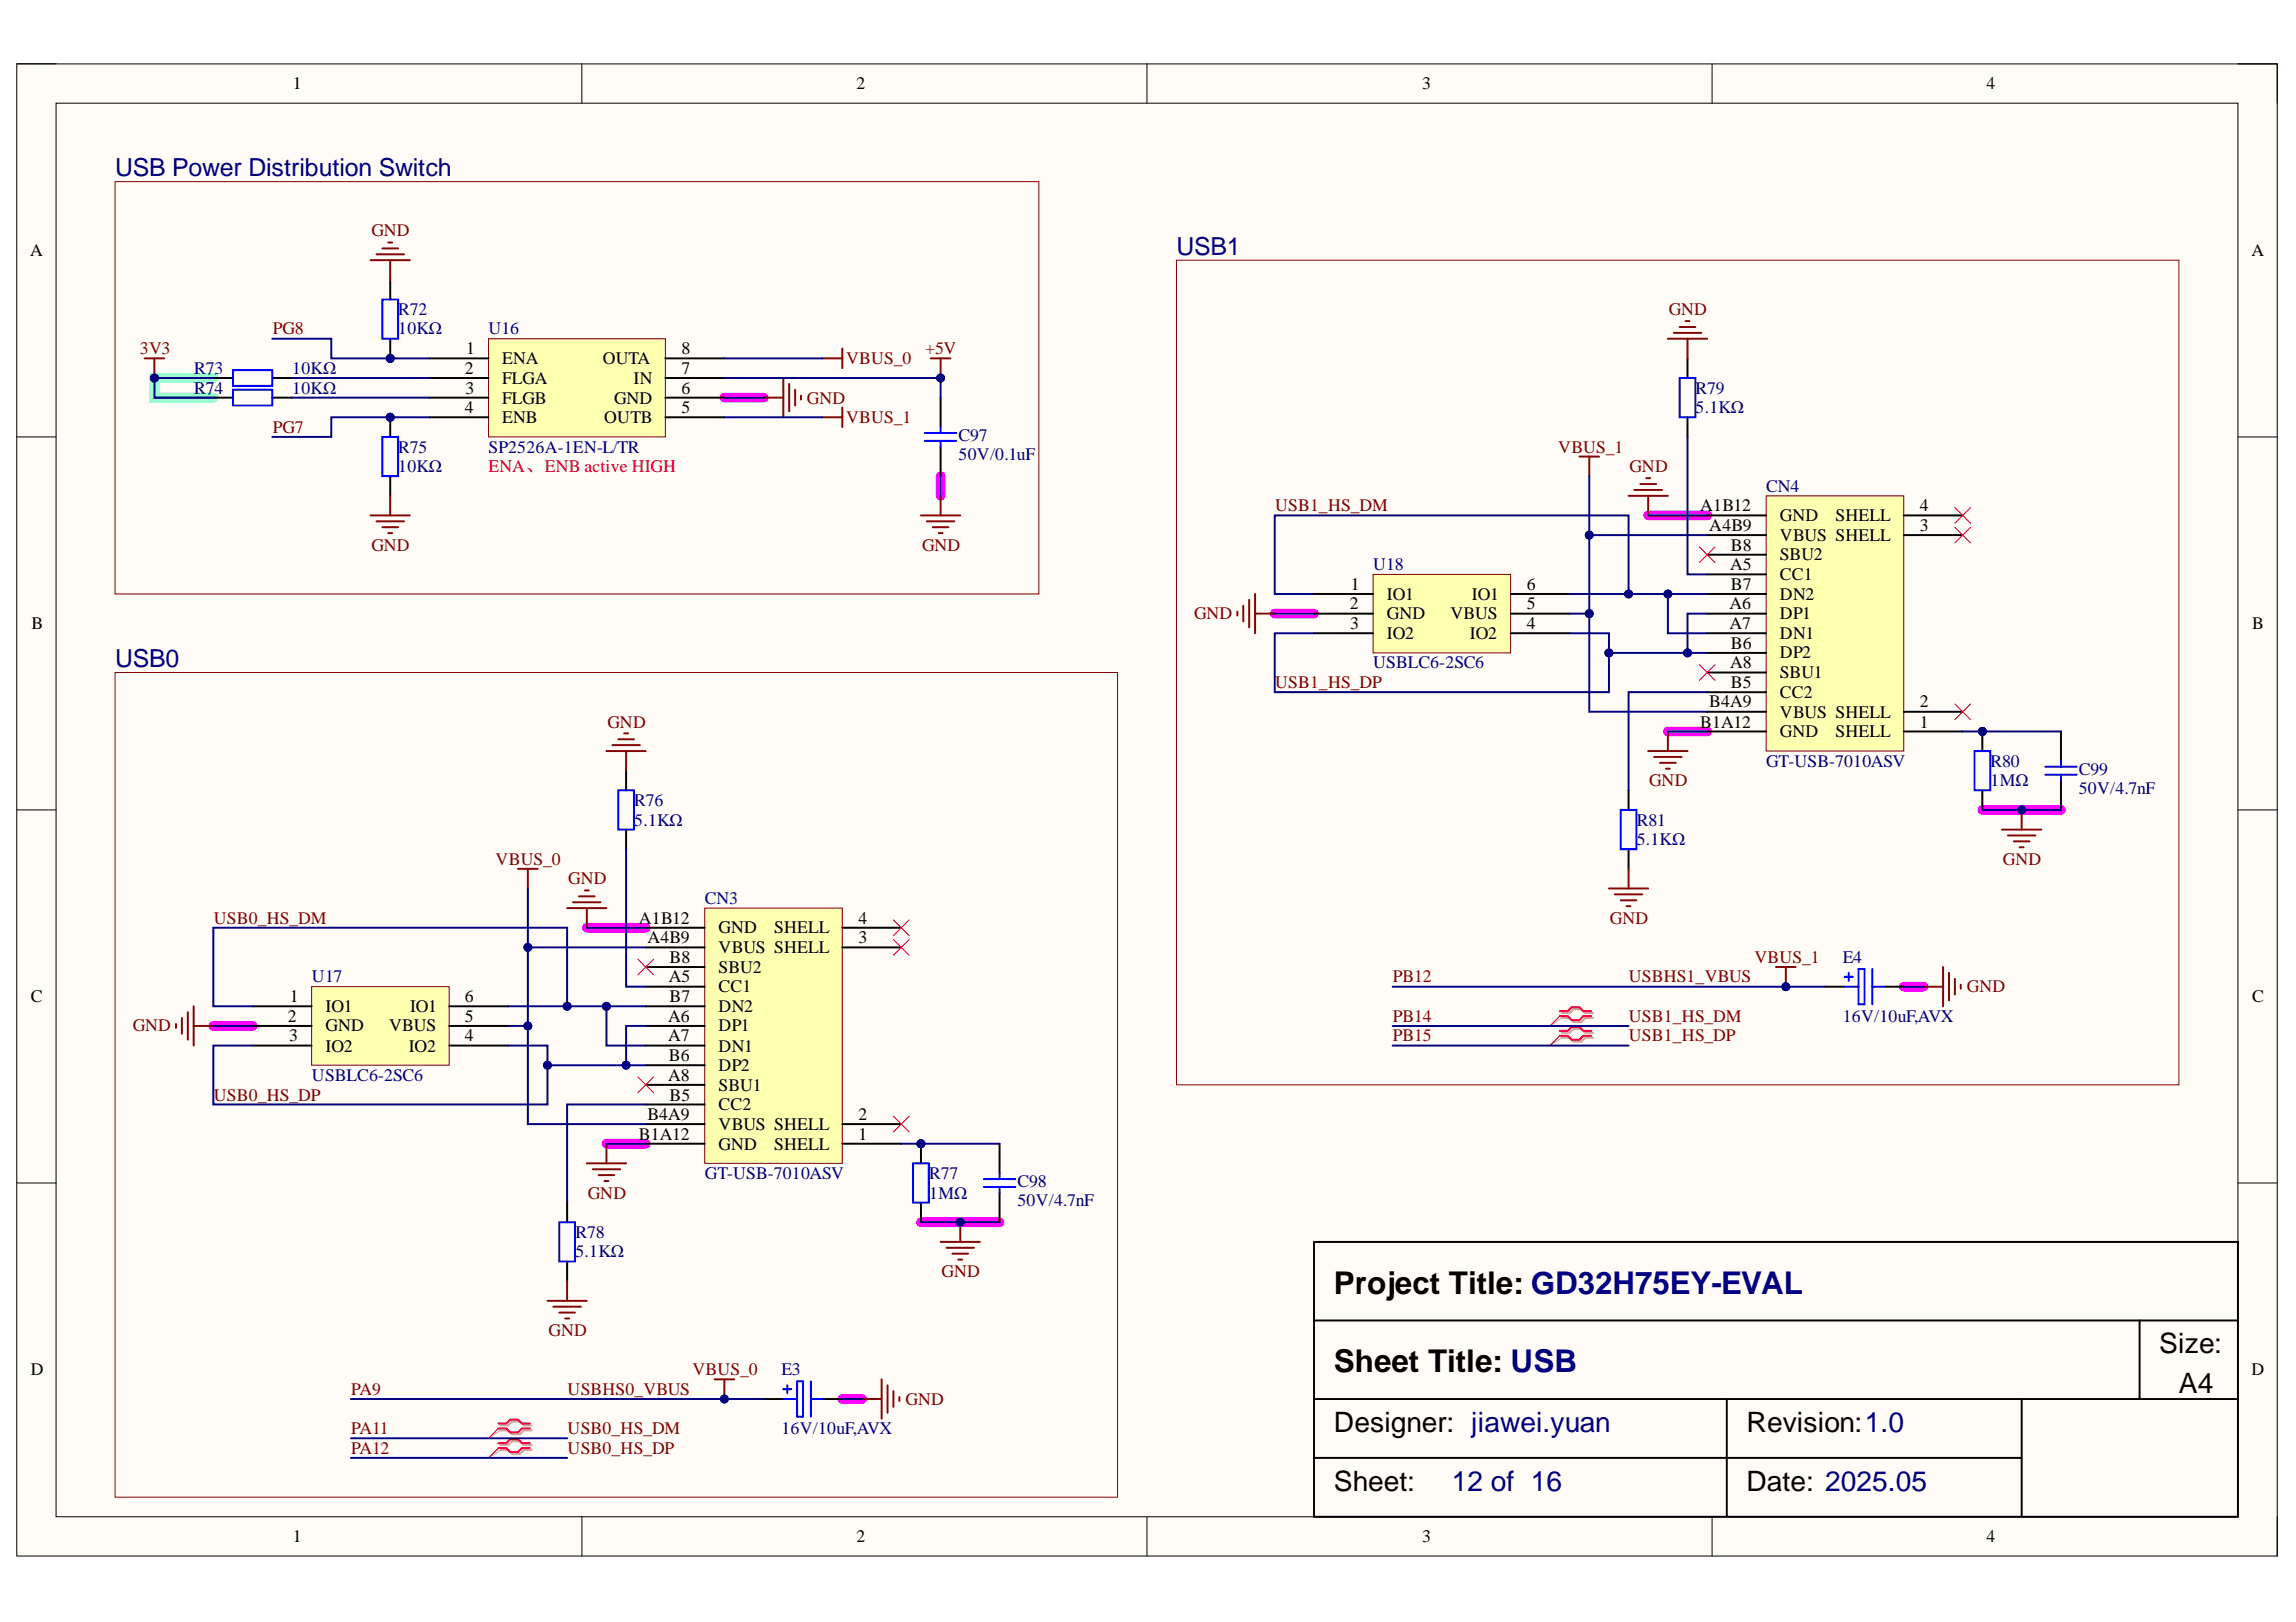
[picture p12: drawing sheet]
<svg xmlns="http://www.w3.org/2000/svg" width="297mm" height="210mm" viewBox="0 0 297 210" stroke-linecap="round" stroke-linejoin="round" font-family="sans-serif">
<defs><g id="words">
<g font-size="4.1">
<text x="172.6" y="167.4">Project Title: GD32H75EY-EVAL</text>
<text x="172.6" y="177.6">Sheet Title: USB</text>
</g>
<g font-size="3.6">
<text x="279.3" y="175.1">Size:</text>
<text x="172.6" y="185.3">Designer: jiawei.yuan</text>
<text x="226" y="185.3">Revision:1.0</text>
<text x="281.9" y="180.2">A4</text>
<text x="172.6" y="193">Sheet:</text>
<text x="226" y="193">Date: 2025.05</text>
</g>
<text font-size="3.6" fill="#000080" x="187.8" y="193">12 of 16</text>
<g font-size="3.2" fill="#000080">
<text x="14.9" y="22.8">USB Power Distribution Switch</text>
<text x="152.2" y="33">USB1</text>
<text x="14.9" y="86.3">USB0</text>
</g>
<g font-size="2.3">
<text x="37.9" y="11.6">1</text>
<text x="110.8" y="11.6">2</text>
<text x="184" y="11.6">3</text>
<text x="257" y="11.6">4</text>
<text x="3.9" y="33.1">A</text>
<text x="291.3" y="33.1">A</text>
<text x="60.3" y="45.8">1</text>
<text x="65" y="47.1">ENA</text>
<text x="78" y="47.1">OUTA</text>
<text x="88.2" y="45.8">8</text>
<text x="60.1" y="48.3">2</text>
<text x="60.1" y="53.5">4</text>
<text x="60.2" y="51">3</text>
<text x="65" y="49.7">FLGA</text>
<text x="65" y="52.2">FLGB</text>
<text x="79.4" y="52.2">GND</text>
<text x="82" y="49.7">IN</text>
<text x="88.2" y="53.5">5</text>
<text x="88.2" y="51">6</text>
<text x="88.2" y="48.3">7</text>
<text x="65" y="54.8">ENB</text>
<text x="78.2" y="54.8">OUTB</text>
<text x="220" y="66.2">A1B12</text>
<text x="221.1" y="68.7">A4B9</text>
<text x="223.9" y="71.3">B8</text>
<text x="230.3" y="67.5">GND</text>
<text x="230.3" y="70">VBUS SHELL</text>
<text x="237.5" y="67.5">SHELL</text>
<text x="248.4" y="66.2">4</text>
<text x="248.4" y="68.7">3</text>
<text x="174.8" y="76.3">1</text>
<text x="179.4" y="77.6">IO1</text>
<text x="190.4" y="77.6">IO1</text>
<text x="197.5" y="76.3">6</text>
<text x="223.8" y="73.8">A5</text>
<text x="223.9" y="76.3">B7</text>
<text x="230.3" y="72.5">SBU2</text>
<text x="230.3" y="75.1">CC1</text>
<text x="230.3" y="77.6">DN2</text>
<text x="4.1" y="81.4">B</text>
<text x="174.6" y="78.9">2</text>
<text x="174.7" y="81.4">3</text>
<text x="179.4" y="80.1">GND</text>
<text x="179.4" y="82.7">IO2</text>
<text x="187.6" y="80.1">VBUS</text>
<text x="190.2" y="82.7">IO2</text>
<text x="197.5" y="81.4">4</text>
<text x="197.5" y="78.9">5</text>
<text x="223.8" y="78.9">A6</text>
<text x="223.8" y="81.4">A7</text>
<text x="223.9" y="83.9">B6</text>
<text x="230.3" y="80.1">DP1</text>
<text x="230.3" y="82.7">DN1</text>
<text x="291.4" y="81.4">B</text>
<text x="223.8" y="86.5">A8</text>
<text x="223.9" y="89">B5</text>
<text x="230.3" y="85.2">DP2</text>
<text x="230.3" y="87.7">SBU1</text>
<text x="220" y="94.2">B1A12</text>
<text x="221.1" y="91.5">B4A9</text>
<text x="230.3" y="90.3">CC2</text>
<text x="230.3" y="92.9">VBUS SHELL</text>
<text x="230.3" y="95.4">GND</text>
<text x="237.5" y="95.4">SHELL</text>
<text x="248.4" y="91.5">2</text>
<text x="248.4" y="94.2">1</text>
<text x="82.7" y="119.5">A1B12</text>
<text x="111.1" y="119.5">4</text>
<text x="83.8" y="122.1">A4B9</text>
<text x="86.6" y="124.6">B8</text>
<text x="93" y="120.8">GND</text>
<text x="93" y="123.3">VBUS SHELL</text>
<text x="93" y="125.9">SBU2</text>
<text x="100.2" y="120.8">SHELL</text>
<text x="111.1" y="122.1">3</text>
<text x="4" y="129.7">C</text>
<text x="37.5" y="129.7">1</text>
<text x="42.1" y="130.9">IO1</text>
<text x="53" y="130.9">IO1</text>
<text x="60.1" y="129.7">6</text>
<text x="86.5" y="127.1">A5</text>
<text x="86.6" y="129.7">B7</text>
<text x="93" y="128.4">CC1</text>
<text x="93" y="130.9">DN2</text>
<text x="291.4" y="129.7">C</text>
<text x="37.2" y="132.2">2</text>
<text x="37.4" y="134.7">3</text>
<text x="42.1" y="133.5">GND</text>
<text x="42.1" y="136.1">IO2</text>
<text x="50.3" y="133.5">VBUS</text>
<text x="52.9" y="136.1">IO2</text>
<text x="60.1" y="134.7">4</text>
<text x="60.1" y="132.2">5</text>
<text x="86.5" y="132.2">A6</text>
<text x="86.5" y="134.7">A7</text>
<text x="86.5" y="137.4">B6</text>
<text x="93" y="133.5">DP1</text>
<text x="93" y="136.1">DN1</text>
<text x="86.5" y="139.9">A8</text>
<text x="86.6" y="142.4">B5</text>
<text x="93" y="138.6">DP2</text>
<text x="93" y="141.2">SBU1</text>
<text x="93" y="143.7">CC2</text>
<text x="82.7" y="147.5">B1A12</text>
<text x="83.8" y="145">B4A9</text>
<text x="93" y="146.2">VBUS SHELL</text>
<text x="93" y="148.8">GND</text>
<text x="100.2" y="148.8">SHELL</text>
<text x="111.1" y="145">2</text>
<text x="111.1" y="147.5">1</text>
<text x="4" y="177.9">D</text>
<text x="291.3" y="177.9">D</text>
<text x="37.9" y="199.6">1</text>
<text x="110.8" y="199.6">2</text>
<text x="184" y="199.6">3</text>
<text x="257" y="199.6">4</text>
</g>
<g font-size="2.3" fill="#800000">
<text x="48.1" y="30.6">GND</text>
<text x="215.9" y="40.7">GND</text>
<text x="18.1" y="45.8">3V3</text>
<text x="35.3" y="43.3">PG8</text>
<text x="109.5" y="47.1">VBUS_0</text>
<text x="119.7" y="45.8">+5V</text>
<text x="104.4" y="52.2">GND</text>
<text x="35.3" y="56">PG7</text>
<text x="109.5" y="54.8">VBUS_1</text>
<text x="201.6" y="58.6">VBUS_1</text>
<text x="210.8" y="61.1">GND</text>
<text x="48.1" y="71.3">GND</text>
<text x="119.3" y="71.3">GND</text>
<text x="165" y="66.2">USB1_HS_DM</text>
<text x="154.5" y="80.1">GND</text>
<text x="165" y="89">USB1_HS_DP</text>
<text x="78.6" y="94.2">GND</text>
<text x="213.4" y="101.8">GND</text>
<text x="64.1" y="111.9">VBUS_0</text>
<text x="259.1" y="111.9">GND</text>
<text x="27.7" y="119.5">USB0_HS_DM</text>
<text x="73.5" y="114.4">GND</text>
<text x="208.3" y="119.5">GND</text>
<text x="227" y="124.6">VBUS_1</text>
<text x="180.2" y="127.1">PB12</text>
<text x="210.7" y="127.1">USBHS1_VBUS</text>
<text x="254.5" y="128.4">GND</text>
<text x="17.2" y="133.5">GND</text>
<text x="180.2" y="132.2">PB14</text>
<text x="180.2" y="134.7">PB15</text>
<text x="210.7" y="134.7">USB1_HS_DP</text>
<text x="210.7" y="132.2">USB1_HS_DM</text>
<text x="27.7" y="142.4">USB0_HS_DP</text>
<text x="76.1" y="155.1">GND</text>
<text x="121.8" y="165.3">GND</text>
<text x="71" y="172.9">GND</text>
<text x="89.6" y="177.9">VBUS_0</text>
<text x="45.4" y="180.6">PA9</text>
<text x="45.4" y="185.6">PA11</text>
<text x="73.4" y="180.6">USBHS0_VBUS</text>
<text x="73.4" y="185.6">USB0_HS_DM</text>
<text x="117.2" y="181.8">GND</text>
<text x="45.4" y="188.2">PA12</text>
<text x="73.4" y="188.2">USB0_HS_DP</text>
</g>
<g font-size="2.3" fill="#000080">
<text x="51.5" y="40.7">R72</text>
<text x="51.5" y="43.3">10KΩ</text>
<text x="63.2" y="43.3">U16</text>
<text x="25.1" y="48.3">R73</text>
<text x="25.1" y="51">R74</text>
<text x="37.8" y="48.3">10KΩ</text>
<text x="37.8" y="51">10KΩ</text>
<text x="219.4" y="51">R79</text>
<text x="219.4" y="53.5">5.1KΩ</text>
<text x="51.5" y="58.6">R75</text>
<text x="63.2" y="58.6">SP2526A-1EN-L/TR</text>
<text x="124" y="57.1">C97</text>
<text x="124" y="59.6">50V/0.1uF</text>
<text x="51.5" y="61.1">10KΩ</text>
<text x="228.5" y="63.6">CN4</text>
<text x="177.7" y="73.8">U18</text>
<text x="177.7" y="86.5">USBLC6-2SC6</text>
<text x="228.5" y="99.2">GT-USB-7010ASV</text>
<text x="257.5" y="99.2">R80</text>
<text x="257.5" y="101.8">1MΩ</text>
<text x="268.9" y="100.2">C99</text>
<text x="82.1" y="104.3">R76</text>
<text x="82.1" y="106.8">5.1KΩ</text>
<text x="211.7" y="106.8">R81</text>
<text x="268.9" y="102.8">50V/4.7nF</text>
<text x="211.7" y="109.4">5.1KΩ</text>
<text x="91.2" y="117">CN3</text>
<text x="238.4" y="124.6">E4</text>
<text x="40.4" y="127.1">U17</text>
<text x="238.4" y="132.2">16V/10uF,AVX</text>
<text x="40.4" y="139.9">USBLC6-2SC6</text>
<text x="91.2" y="152.6">GT-USB-7010ASV</text>
<text x="120.2" y="152.6">R77</text>
<text x="120.2" y="155.1">1MΩ</text>
<text x="131.6" y="153.6">C98</text>
<text x="74.4" y="160.2">R78</text>
<text x="131.6" y="156.1">50V/4.7nF</text>
<text x="74.4" y="162.7">5.1KΩ</text>
<text x="101.1" y="177.9">E3</text>
<text x="101.1" y="185.6">16V/10uF,AVX</text>
</g>
<text font-size="2.3" fill="#f00" x="63.2" y="61">ENA、ENB active HIGH</text>
</g></defs>
<path d="M2.2 8.3h292.4v193.1h-292.4z" fill-rule="evenodd" fill="#fffcf8"/>
<path d="M2.2 8.3h292.4v193.1h-292.4z" fill="none" stroke="#000" stroke-width=".13"/>
<path d="M7.3 13.4h282.2v182.9h-282.2z" fill-rule="evenodd" fill="#fffcf8"/>
<g fill="none" stroke="#000" stroke-width=".13">
<path d="M2.2 8.3h5.1M7.3 13.4h282.2v182.9h-282.2zM75.3 8.3v5M148.4 8.3v5M221.5 8.3v5.1M289.5 8.3h5.1v5.1M2.2 56.5h5.1M289.5 56.5h5.1M2.2 104.8h5.1M289.5 104.8h5.1M2.2 153.1h5.1M289.5 153.1h5.1"/>
<path d="M75.3 196.3v5.1M148.4 196.3v5.1M221.5 196.3v5.1M294.6 196.3v5.1"/>
</g>
<path d="M27.6 48.9h-7.6v2.6h7.6" fill="none" stroke="#0ff" stroke-width="1.3"/>
<path d="M93.7 51.5h5.1M121.7 61.6v2.6M164.9 79.4h5.1M213.2 66.7h7.7M215.8 94.7h5.1M256.5 104.8h10.1M27.6 132.8h5.1M75.9 120.1h7.6M246.3 127.7h2.5M78.5 148h5M119.1 158.2h10.2M109 181h2.5" fill="none" stroke="#f0f" stroke-width="1.3"/>
<path d="M170 160.7h119.5v35.6h-119.5zM170 170.9h119.5M276.8 170.9v10.1M170 181h119.5M170 188.7h91.5M223.4 181v15.3M261.5 181v15.3" fill="none" stroke="#000" stroke-width=".25"/>
<path d="M63.2 43.8h22.9v12.7h-22.9z" fill-rule="evenodd" fill="#ffffb0"/>
<path d="M63.2 43.8h22.9v12.7h-22.9z" fill="none" stroke="#800000" stroke-width=".13"/>
<path d="M55.6 46.4h7.6M55.6 48.9h7.6M55.6 51.5h7.6M55.6 54h7.6M86.1 46.4h7.6M86.1 48.9h7.6M86.1 51.5h7.6M86.1 54h7.6" fill="none" stroke="#000" stroke-width=".25"/>
<circle cx="50.5" cy="54" r=".51" fill="#000080"/>
<circle cx="50.5" cy="54" r=".51" fill="none" stroke="#000080" stroke-width=".13"/>
<path d="M50.5 54v2.5M50.5 61.6v2.6" fill="none" stroke="#000" stroke-width=".25"/>
<circle cx="50.5" cy="54" r=".51" fill="#000080"/>
<circle cx="50.5" cy="54" r=".51" fill="none" stroke="#000080" stroke-width=".13"/>
<path d="M49.5 56.5h2v5.1h-2z" fill="none" stroke="#00f" stroke-width=".25"/>
<path d="M47.9 66.7h5.1M48.7 67.5h3.6M49.5 68.2h2M50.2 69h.5M50.5 64.2v2.5" fill="none" stroke="#800000" stroke-width=".25"/>
<circle cx="50.5" cy="46.4" r=".51" fill="#000080"/>
<circle cx="50.5" cy="46.4" r=".51" fill="none" stroke="#000080" stroke-width=".13"/>
<path d="M50.5 43.8v2.6" fill="none" stroke="#000" stroke-width=".25"/>
<circle cx="50.5" cy="46.4" r=".51" fill="#000080"/>
<circle cx="50.5" cy="46.4" r=".51" fill="none" stroke="#000080" stroke-width=".13"/>
<path d="M50.5 36.2v2.6M27.6 48.9h2.5M27.6 51.5h2.5M35.2 48.9h2.6M35.2 51.5h2.6" fill="none" stroke="#000" stroke-width=".25"/>
<path d="M49.5 38.8h2v5h-2zM30.1 47.9h5.1v2h-5.1zM30.1 50.4h5.1v2.1h-5.1z" fill="none" stroke="#00f" stroke-width=".25"/>
<path d="M47.9 33.7h5.1M48.7 32.9h3.6M49.5 32.1h2M50.2 31.4h.5M50.5 33.7v2.5M18.7 46.4h2.5M20 46.4v2.5" fill="none" stroke="#800000" stroke-width=".25"/>
<circle cx="20" cy="48.9" r=".51" fill="#000080"/>
<circle cx="20" cy="48.9" r=".51" fill="none" stroke="#000080" stroke-width=".13"/>
<path d="M98.8 51.5h2.5M101.3 48.9v5.1M102.1 49.7v3.5M102.9 50.4v2.1M103.6 51.2v.5M106.4 54h2.6M106.4 46.4h2.6M109 45.1v2.5M109 52.7v2.6M120.4 46.4h2.6M121.7 46.4v2.5" fill="none" stroke="#800000" stroke-width=".25"/>
<circle cx="121.7" cy="48.9" r=".51" fill="#000080"/>
<circle cx="121.7" cy="48.9" r=".51" fill="none" stroke="#000080" stroke-width=".13"/>
<path d="M121.7 51.5v3.8M121.7 57.8v3.8" fill="none" stroke="#000" stroke-width=".25"/>
<path d="M119.7 56h4M119.7 57h4M121.7 55.3v.7M121.7 57v.8" fill="none" stroke="#00f" stroke-width=".25"/>
<path d="M119.1 66.7h5.1M119.9 67.5h3.6M120.7 68.2h2M121.4 69h.5M121.7 64.2v2.5M92.4 178.5h2.6M93.7 178.5v2.5" fill="none" stroke="#800000" stroke-width=".25"/>
<path d="M14.9 23.5h119.5v53.4h-119.5z" fill="none" stroke="#800000" stroke-width=".13"/>
<path d="M64.7 184.5h1l.6-.5h1l.5 .5h1M64.7 185.1h1l.6 .5h1l.5-.5h1M64.7 187h1l.6-.5h1l.5 .5h1M64.7 187.7h1l.6 .5h1l.5-.5h1" fill="none" stroke="#d0a19e" stroke-width=".25"/>
<path d="M64.7 185.1l-1.5 1M64.7 187.7l-1.5 1" fill="none" stroke="#d0a19e" stroke-width=".13"/>
<path d="M64.5 184.2h1l.5-.5h1l.5 .5h1M64.5 184.9h1l.5 .5h1l.5-.5h1M64.5 186.8h1l.5-.5h1l.5 .5h1M64.5 187.4h1l.5 .5h1l.5-.5h1" fill="none" stroke="#f00" stroke-width=".25"/>
<path d="M64.5 184.9l-1.3 1.2M64.5 187.4l-1.3 1.3" fill="none" stroke="#f00" stroke-width=".13"/>
<circle cx="93.7" cy="181" r=".51" fill="#000080"/>
<circle cx="93.7" cy="181" r=".51" fill="none" stroke="#000080" stroke-width=".13"/>
<path d="M98.8 181h2.5M106.4 181h2.6" fill="none" stroke="#000" stroke-width=".25"/>
<path d="M101.3 179.8h1.1M101.9 179.3v1M103.1 178.8h.8v4.5h-.8zM104.9 178.8v4.5M101.3 181h1.8M104.9 181h1.5" fill="none" stroke="#00f" stroke-width=".25"/>
<path d="M114.1 178.5v5.1M114.8 179.3v3.5M111.5 181h2.6M115.6 180v2.1M116.4 180.8v.5" fill="none" stroke="#800000" stroke-width=".25"/>
<path d="M40.3 127.7h17.8v10.1h-17.8z" fill-rule="evenodd" fill="#ffffb0"/>
<path d="M40.3 127.7h17.8v10.1h-17.8z" fill="none" stroke="#800000" stroke-width=".13"/>
<path d="M32.7 130.2h7.6M32.7 132.8h7.6M32.7 135.3h7.6M58.1 130.2h7.6M58.1 132.8h7.6M58.1 135.3h7.6" fill="none" stroke="#000" stroke-width=".25"/>
<path d="M91.2 117.5h17.8v33h-17.8z" fill-rule="evenodd" fill="#ffffb0"/>
<path d="M91.2 117.5h17.8v33h-17.8z" fill="none" stroke="#800000" stroke-width=".13"/>
<g fill="none" stroke="#000" stroke-width=".25">
<path d="M83.5 120.1h7.7M83.5 122.6h7.7M83.5 125.1h7.7M83.5 127.7h7.7M83.5 130.2h7.7M83.5 132.8h7.7M83.5 135.3h7.7M83.5 137.8h7.7M109 120.1h7.6M109 122.6h7.6M83.5 140.4h7.7M83.5 142.9h7.7"/>
<path d="M83.5 145.5h7.7M83.5 148h7.7M109 145.5h7.6M109 148h7.6M129.3 148v3.8M129.3 154.4v3.8"/>
</g>
<g fill="none" stroke="#800000" stroke-width=".25">
<path d="M73.4 117.5h5.1M74.1 116.8h3.6M74.9 116h2M75.7 115.2h.5M75.9 117.5v2.6M22.8 132.5v.5M23.5 131.7v2.1M24.3 131v3.5M25.1 130.2v5.1M25.1 132.8h2.5M75.9 150.5h5.1M76.7 151.3h3.5"/>
<path d="M77.4 152.1h2.1M78.2 152.8h.5M78.5 148v2.5"/>
</g>
<path d="M115.6 119l2 2.1M117.6 119l-2 2.1M82.5 124.1l2.1 2.1M82.5 139.4l2.1 2M84.6 124.1l-2.1 2.1M84.6 139.4l-2.1 2M115.6 121.6l2 2M117.6 121.6l-2 2M115.6 144.5l2 2M117.6 144.5l-2 2" fill="none" stroke="#f00" stroke-width=".13"/>
<path d="M127.3 153.6h4M127.3 152.6h4M129.3 151.8v.8M129.3 153.6v.8" fill="none" stroke="#00f" stroke-width=".25"/>
<circle cx="119.1" cy="148" r=".51" fill="#000080"/>
<circle cx="119.1" cy="148" r=".51" fill="none" stroke="#000080" stroke-width=".13"/>
<path d="M119.1 148v2.5M119.1 155.6v2.6" fill="none" stroke="#000" stroke-width=".25"/>
<circle cx="119.1" cy="148" r=".51" fill="#000080"/>
<circle cx="119.1" cy="148" r=".51" fill="none" stroke="#000080" stroke-width=".13"/>
<path d="M118.1 150.5h2.1v5.1h-2.1z" fill="none" stroke="#00f" stroke-width=".25"/>
<path d="M124.2 158.2v2.5M121.7 160.7h5.1M122.5 161.5h3.5M123.2 162.2h2M124 163h.5" fill="none" stroke="#800000" stroke-width=".25"/>
<circle cx="124.2" cy="158.2" r=".51" fill="#000080"/>
<circle cx="124.2" cy="158.2" r=".51" fill="none" stroke="#000080" stroke-width=".13"/>
<g fill="none" stroke="#800000" stroke-width=".25">
<path d="M78.5 97.2h5M79.2 96.4h3.6M80 95.7h2M80.7 94.9h.6M81 97.2v2.5M67 112.4h2.6M68.3 112.4v2.6M248.8 127.7h2.6M251.4 125.1v5.1M252.1 125.9v3.6M252.9 126.7v2M253.7 127.4v.5"/>
<path d="M70.8 168.3h5.1M71.6 169.1h3.5M72.4 169.9h2M73.1 170.6h.5M73.4 165.8v2.5"/>
</g>
<path d="M81 99.7v2.6M81 107.4v2.5M236.1 127.7h2.6M243.7 127.7h2.6M73.4 155.6v2.6M73.4 163.3v2.5" fill="none" stroke="#000" stroke-width=".25"/>
<path d="M80 102.3h2v5.1h-2zM238.7 126.4h1M238.7 127.7h1.7M239.2 125.9v1M240.4 125.4h.8v4.6h-.8zM242.2 127.7h1.5M242.2 125.4v4.6M72.4 158.2h2v5.1h-2z" fill="none" stroke="#00f" stroke-width=".25"/>
<path d="M14.9 87h129.7v106.7h-129.7z" fill="none" stroke="#800000" stroke-width=".13"/>
<path d="M202 131.1h1.1l.5-.5h1l.5 .5h1M202 131.7h1.1l.5 .6h1l.5-.6h1M202 133.7h1.1l.5-.5h1l.5 .5h1M202 134.3h1.1l.5 .5h1l.5-.5h1" fill="none" stroke="#d0a19e" stroke-width=".25"/>
<path d="M202 131.7l-1.5 1.1M202 134.3l-1.5 1" fill="none" stroke="#d0a19e" stroke-width=".13"/>
<path d="M201.8 130.9h1l.5-.5h1l.5 .5h1.1M201.8 131.5h1l.5 .5h1l.5-.5h1.1M201.8 133.4h1l.5-.5h1l.5 .5h1.1M201.8 134h1l.5 .5h1l.5-.5h1.1" fill="none" stroke="#f00" stroke-width=".25"/>
<path d="M201.8 131.5l-1.3 1.3M201.8 134l-1.3 1.3" fill="none" stroke="#f00" stroke-width=".13"/>
<path d="M177.6 74.3h17.8v10.2h-17.8z" fill-rule="evenodd" fill="#ffffb0"/>
<path d="M177.6 74.3h17.8v10.2h-17.8z" fill="none" stroke="#800000" stroke-width=".13"/>
<path d="M170 76.9h7.6M170 79.4h7.6M195.4 76.9h7.7M195.4 79.4h7.7M170 81.9h7.6M195.4 81.9h7.7" fill="none" stroke="#000" stroke-width=".25"/>
<path d="M228.5 64.2h17.8v33h-17.8z" fill-rule="evenodd" fill="#ffffb0"/>
<path d="M228.5 64.2h17.8v33h-17.8z" fill="none" stroke="#800000" stroke-width=".13"/>
<g fill="none" stroke="#000" stroke-width=".25">
<path d="M220.9 66.7h7.6M220.9 69.2h7.6M220.9 71.8h7.6M220.9 74.3h7.6M220.9 76.9h7.6M220.9 79.4h7.6M246.3 66.7h7.6M246.3 69.2h7.6M220.9 81.9h7.6M220.9 84.5h7.6M220.9 87h7.6M220.9 89.6h7.6"/>
<path d="M220.9 92.1h7.6M220.9 94.7h7.6M246.3 92.1h7.6M246.3 94.7h7.6M266.6 94.7v3.8M266.6 101v3.8"/>
</g>
<g fill="none" stroke="#800000" stroke-width=".25">
<path d="M160.1 79.2v.5M160.8 78.4v2M161.6 77.6v3.6M162.4 76.9v5M162.4 79.4h2.5M210.7 64.2h5.1M211.5 63.4h3.5M212.2 62.6h2.1M213 61.9h.5M213.2 64.2v2.5M213.2 97.2h5.1M214 98h3.6"/>
<path d="M214.8 98.7h2M215.5 99.5h.5M215.8 94.7v2.5"/>
</g>
<path d="M219.8 70.8l2.1 2M221.9 70.8l-2.1 2M252.9 65.7l2 2M252.9 68.2l2 2.1M254.9 65.7l-2 2M254.9 68.2l-2 2.1M219.8 86l2.1 2M221.9 86l-2.1 2M252.9 91.1l2 2M254.9 91.1l-2 2" fill="none" stroke="#f00" stroke-width=".13"/>
<path d="M264.6 99.2h4.1M266.6 98.5v.7M264.6 100.2h4.1M266.6 100.2v.8" fill="none" stroke="#00f" stroke-width=".25"/>
<circle cx="256.5" cy="94.7" r=".51" fill="#000080"/>
<circle cx="256.5" cy="94.7" r=".51" fill="none" stroke="#000080" stroke-width=".13"/>
<path d="M256.5 94.7v2.5M256.5 102.3v2.5" fill="none" stroke="#000" stroke-width=".25"/>
<circle cx="256.5" cy="94.7" r=".51" fill="#000080"/>
<circle cx="256.5" cy="94.7" r=".51" fill="none" stroke="#000080" stroke-width=".13"/>
<path d="M255.4 97.2h2.1v5.1h-2.1z" fill="none" stroke="#00f" stroke-width=".25"/>
<path d="M259 107.4h5.1M259.8 108.1h3.5M260.5 108.9h2.1M261.3 109.6h.5M261.5 104.8v2.6" fill="none" stroke="#800000" stroke-width=".25"/>
<circle cx="261.5" cy="104.8" r=".51" fill="#000080"/>
<circle cx="261.5" cy="104.8" r=".51" fill="none" stroke="#000080" stroke-width=".13"/>
<path d="M218.3 46.4v2.5M218.3 54v2.5M210.7 102.3v2.5M210.7 109.9v2.5" fill="none" stroke="#000" stroke-width=".25"/>
<path d="M217.3 48.9h2v5.1h-2zM209.7 104.8h2v5.1h-2z" fill="none" stroke="#00f" stroke-width=".25"/>
<g fill="none" stroke="#800000" stroke-width=".25">
<path d="M204.3 59.1h2.6M205.6 59.1v2.5M215.8 43.8h5.1M216.5 43.1h3.6M217.3 42.3h2M218.1 41.6h.5M218.3 43.8v2.6M208.2 115h5M208.9 115.7h3.6M209.7 116.5h2M210.4 117.3h.5M210.7 112.4v2.6"/>
<path d="M229.8 125.1h2.5M231 125.1v2.6"/>
</g>
<path d="M152.2 33.7h129.7v106.7h-129.7z" fill="none" stroke="#800000" stroke-width=".13"/>
<circle cx="231" cy="127.7" r=".51" fill="#000080"/>
<circle cx="231" cy="127.7" r=".51" fill="none" stroke="#000080" stroke-width=".13"/>
<path d="M27.6 48.9h-7.6v2.6h7.6M37.8 48.9h17.8M37.8 51.5h17.8" fill="none" stroke="#000080" stroke-width=".25"/>
<circle cx="20" cy="48.9" r=".51" fill="#000080"/>
<circle cx="20" cy="48.9" r=".51" fill="none" stroke="#000080" stroke-width=".13"/>
<path d="M93.7 48.9h28v2.6M93.7 46.4h12.7M93.7 54h12.7M93.7 51.5h5.1" fill="none" stroke="#000080" stroke-width=".25"/>
<circle cx="121.7" cy="48.9" r=".51" fill="#000080"/>
<circle cx="121.7" cy="48.9" r=".51" fill="none" stroke="#000080" stroke-width=".13"/>
<path d="M121.7 61.6v2.6M27.6 132.8h5.1M78.5 130.2v5.1h5M109 181h2.5" fill="none" stroke="#000080" stroke-width=".25"/>
<circle cx="78.5" cy="130.2" r=".51" fill="#000080"/>
<circle cx="78.5" cy="130.2" r=".51" fill="none" stroke="#000080" stroke-width=".13"/>
<path d="M83.5 132.8h-2.5v5h2.5" fill="none" stroke="#000080" stroke-width=".25"/>
<circle cx="81" cy="137.8" r=".51" fill="#000080"/>
<circle cx="81" cy="137.8" r=".51" fill="none" stroke="#000080" stroke-width=".13"/>
<path d="M70.8 137.8h10.2" fill="none" stroke="#000080" stroke-width=".25"/>
<circle cx="81" cy="137.8" r=".51" fill="#000080"/>
<circle cx="81" cy="137.8" r=".51" fill="none" stroke="#000080" stroke-width=".13"/>
<circle cx="70.8" cy="137.8" r=".51" fill="#000080"/>
<circle cx="70.8" cy="137.8" r=".51" fill="none" stroke="#000080" stroke-width=".13"/>
<path d="M75.9 120.1h7.6M78.5 148h5M116.6 148h12.7" fill="none" stroke="#000080" stroke-width=".25"/>
<circle cx="119.1" cy="148" r=".51" fill="#000080"/>
<circle cx="119.1" cy="148" r=".51" fill="none" stroke="#000080" stroke-width=".13"/>
<path d="M119.1 158.2h10.2" fill="none" stroke="#000080" stroke-width=".25"/>
<circle cx="124.2" cy="158.2" r=".51" fill="#000080"/>
<circle cx="124.2" cy="158.2" r=".51" fill="none" stroke="#000080" stroke-width=".13"/>
<path d="M32.7 130.2h-5.1v-10.1h45.8v10.1h-7.7" fill="none" stroke="#000080" stroke-width=".25"/>
<circle cx="73.4" cy="130.2" r=".51" fill="#000080"/>
<circle cx="73.4" cy="130.2" r=".51" fill="none" stroke="#000080" stroke-width=".13"/>
<path d="M68.3 122.6h15.2" fill="none" stroke="#000080" stroke-width=".25"/>
<circle cx="68.3" cy="122.6" r=".51" fill="#000080"/>
<circle cx="68.3" cy="122.6" r=".51" fill="none" stroke="#000080" stroke-width=".13"/>
<path d="M68.3 132.8v12.7h15.2" fill="none" stroke="#000080" stroke-width=".25"/>
<circle cx="68.3" cy="132.8" r=".51" fill="#000080"/>
<circle cx="68.3" cy="132.8" r=".51" fill="none" stroke="#000080" stroke-width=".13"/>
<path d="M81 109.9v17.8h2.5M32.7 135.3h-5.1v7.6h43.2v-7.6h-5.1M83.5 142.9h-10.1v12.7" fill="none" stroke="#000080" stroke-width=".25"/>
<circle cx="70.8" cy="137.8" r=".51" fill="#000080"/>
<circle cx="70.8" cy="137.8" r=".51" fill="none" stroke="#000080" stroke-width=".13"/>
<path d="M68.3 115v17.8h-2.6" fill="none" stroke="#000080" stroke-width=".25"/>
<circle cx="68.3" cy="132.8" r=".51" fill="#000080"/>
<circle cx="68.3" cy="132.8" r=".51" fill="none" stroke="#000080" stroke-width=".13"/>
<circle cx="68.3" cy="122.6" r=".51" fill="#000080"/>
<circle cx="68.3" cy="122.6" r=".51" fill="none" stroke="#000080" stroke-width=".13"/>
<path d="M73.4 130.2h10.1" fill="none" stroke="#000080" stroke-width=".25"/>
<circle cx="73.4" cy="130.2" r=".51" fill="#000080"/>
<circle cx="73.4" cy="130.2" r=".51" fill="none" stroke="#000080" stroke-width=".13"/>
<circle cx="78.5" cy="130.2" r=".51" fill="#000080"/>
<circle cx="78.5" cy="130.2" r=".51" fill="none" stroke="#000080" stroke-width=".13"/>
<path d="M164.9 79.4h5.1M215.8 76.9v5h5.1M246.3 127.7h2.5" fill="none" stroke="#000080" stroke-width=".25"/>
<circle cx="215.8" cy="76.9" r=".51" fill="#000080"/>
<circle cx="215.8" cy="76.9" r=".51" fill="none" stroke="#000080" stroke-width=".13"/>
<path d="M220.9 79.4h-2.6v5.1h2.6" fill="none" stroke="#000080" stroke-width=".25"/>
<circle cx="218.3" cy="84.5" r=".51" fill="#000080"/>
<circle cx="218.3" cy="84.5" r=".51" fill="none" stroke="#000080" stroke-width=".13"/>
<path d="M208.2 84.5h10.1" fill="none" stroke="#000080" stroke-width=".25"/>
<circle cx="218.3" cy="84.5" r=".51" fill="#000080"/>
<circle cx="218.3" cy="84.5" r=".51" fill="none" stroke="#000080" stroke-width=".13"/>
<circle cx="208.1" cy="84.5" r=".51" fill="#000080"/>
<circle cx="208.1" cy="84.5" r=".51" fill="none" stroke="#000080" stroke-width=".13"/>
<path d="M213.2 66.7h7.7M215.8 94.7h5.1M253.9 94.7h12.7" fill="none" stroke="#000080" stroke-width=".25"/>
<circle cx="256.5" cy="94.7" r=".51" fill="#000080"/>
<circle cx="256.5" cy="94.7" r=".51" fill="none" stroke="#000080" stroke-width=".13"/>
<path d="M256.5 104.8h10.1" fill="none" stroke="#000080" stroke-width=".25"/>
<circle cx="261.5" cy="104.8" r=".51" fill="#000080"/>
<circle cx="261.5" cy="104.8" r=".51" fill="none" stroke="#000080" stroke-width=".13"/>
<path d="M170 76.9h-5.1v-10.2h45.8v10.2h-7.6" fill="none" stroke="#000080" stroke-width=".25"/>
<circle cx="210.7" cy="76.9" r=".51" fill="#000080"/>
<circle cx="210.7" cy="76.9" r=".51" fill="none" stroke="#000080" stroke-width=".13"/>
<path d="M205.6 69.2h15.3" fill="none" stroke="#000080" stroke-width=".25"/>
<circle cx="205.6" cy="69.2" r=".51" fill="#000080"/>
<circle cx="205.6" cy="69.2" r=".51" fill="none" stroke="#000080" stroke-width=".13"/>
<path d="M205.6 79.4v12.7h15.3" fill="none" stroke="#000080" stroke-width=".25"/>
<circle cx="205.6" cy="79.4" r=".51" fill="#000080"/>
<circle cx="205.6" cy="79.4" r=".51" fill="none" stroke="#000080" stroke-width=".13"/>
<path d="M218.3 56.5v17.8h2.6M170 81.9h-5.1v7.7h43.3v-7.7h-5.1M220.9 89.6h-10.2v12.7" fill="none" stroke="#000080" stroke-width=".25"/>
<circle cx="208.1" cy="84.5" r=".51" fill="#000080"/>
<circle cx="208.1" cy="84.5" r=".51" fill="none" stroke="#000080" stroke-width=".13"/>
<path d="M205.6 61.6v17.8h-2.5" fill="none" stroke="#000080" stroke-width=".25"/>
<circle cx="205.6" cy="79.4" r=".51" fill="#000080"/>
<circle cx="205.6" cy="79.4" r=".51" fill="none" stroke="#000080" stroke-width=".13"/>
<circle cx="205.6" cy="69.2" r=".51" fill="#000080"/>
<circle cx="205.6" cy="69.2" r=".51" fill="none" stroke="#000080" stroke-width=".13"/>
<path d="M210.7 76.9h10.2" fill="none" stroke="#000080" stroke-width=".25"/>
<circle cx="210.7" cy="76.9" r=".51" fill="#000080"/>
<circle cx="210.7" cy="76.9" r=".51" fill="none" stroke="#000080" stroke-width=".13"/>
<circle cx="215.8" cy="76.9" r=".51" fill="#000080"/>
<circle cx="215.8" cy="76.9" r=".51" fill="none" stroke="#000080" stroke-width=".13"/>
<path d="M35.2 43.8h7.7v2.6h12.7" fill="none" stroke="#000080" stroke-width=".25"/>
<circle cx="50.5" cy="46.4" r=".51" fill="#000080"/>
<circle cx="50.5" cy="46.4" r=".51" fill="none" stroke="#000080" stroke-width=".13"/>
<path d="M55.6 54h-12.7v2.5h-7.7" fill="none" stroke="#000080" stroke-width=".25"/>
<circle cx="50.5" cy="54" r=".51" fill="#000080"/>
<circle cx="50.5" cy="54" r=".51" fill="none" stroke="#000080" stroke-width=".13"/>
<path d="M45.4 181h53.4" fill="none" stroke="#000080" stroke-width=".25"/>
<circle cx="93.7" cy="181" r=".51" fill="#000080"/>
<circle cx="93.7" cy="181" r=".51" fill="none" stroke="#000080" stroke-width=".13"/>
<path d="M180.2 127.7h55.9M45.4 186.1h28M45.4 188.7h28" fill="none" stroke="#000080" stroke-width=".25"/>
<circle cx="231" cy="127.7" r=".51" fill="#000080"/>
<circle cx="231" cy="127.7" r=".51" fill="none" stroke="#000080" stroke-width=".13"/>
<path d="M180.2 132.8h30.5M180.2 135.3h30.5" fill="none" stroke="#000080" stroke-width=".25"/>
<use href="#words"/>
</svg>
